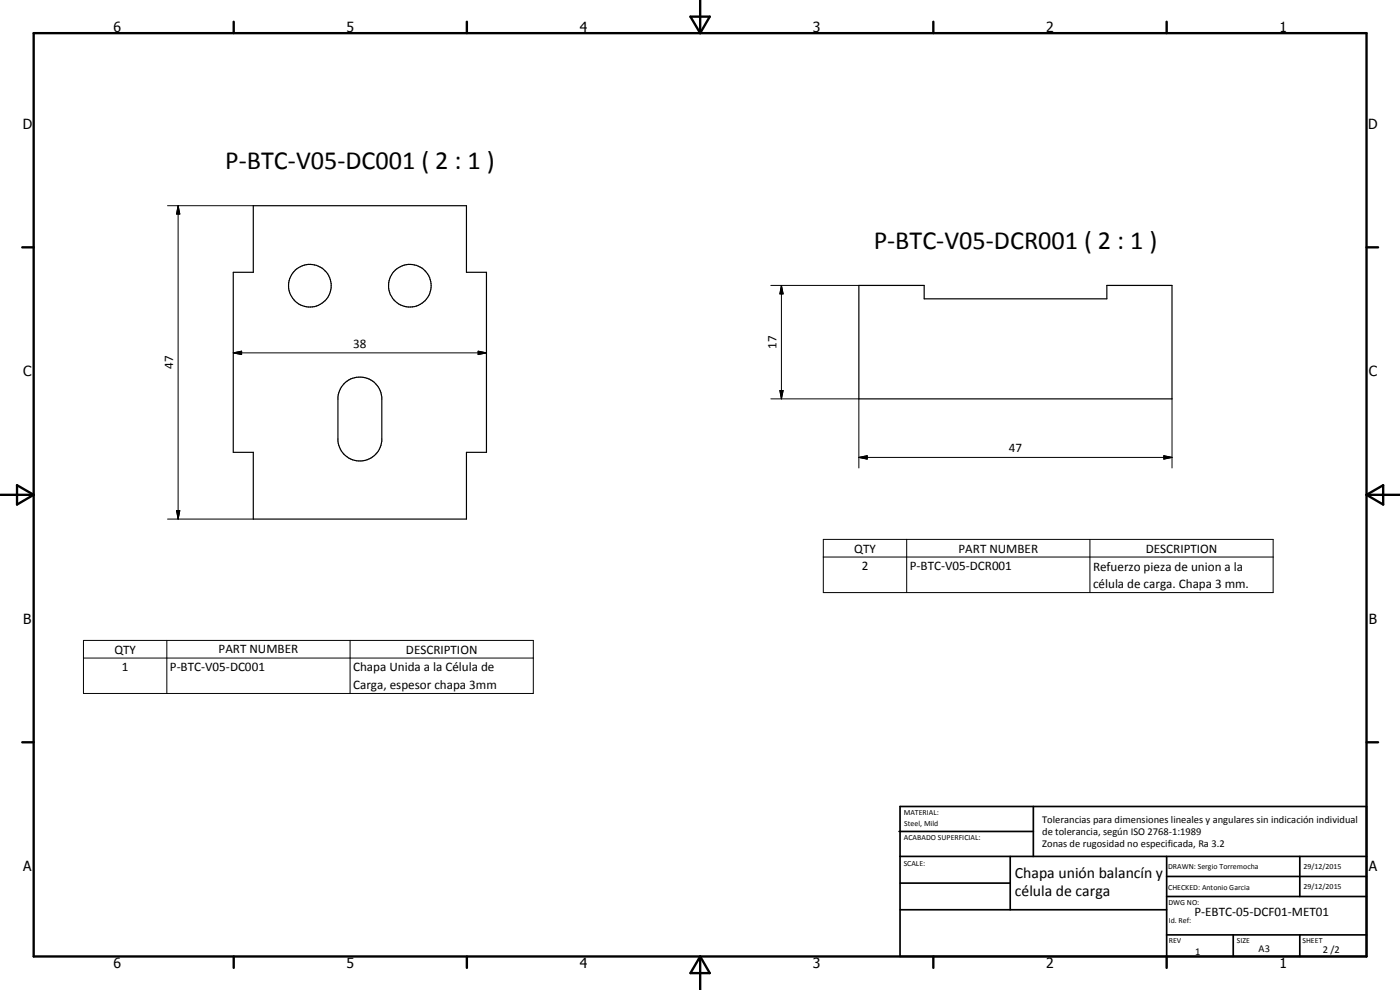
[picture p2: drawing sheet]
<svg xmlns="http://www.w3.org/2000/svg" width="420mm" height="297mm" viewBox="0 0 420 297" stroke-linecap="round" stroke-linejoin="round" font-family="sans-serif">
<defs><g id="words">
<g font-size="7.9">
<text x="67.6" y="50.7">P-BTC-V05-DC001 ( 2 : 1 )</text>
<text x="262.2" y="74.6">P-BTC-V05-DCR001 ( 2 : 1 )</text>
</g>
<g font-size="4.7">
<text x="304.6" y="263.5">Chapa unión balancín y</text>
<text x="304.6" y="268.9">célula de carga</text>
</g>
<g font-size="4.2">
<text x="34" y="9.6">6</text>
<text x="104" y="9.6">5</text>
<text x="174" y="9.6">4</text>
<text x="244" y="9.6">3</text>
<text x="314" y="9.6">2</text>
<text x="384" y="9.6">1</text>
<text x="6.8" y="38.7">D</text>
<text x="410.6" y="38.7">D</text>
<text x="7" y="112.9">C</text>
<text x="410.8" y="112.9">C</text>
<text x="7" y="187.1">B</text>
<text x="410.8" y="187.1">B</text>
<text x="7" y="261.4">A</text>
<text x="410.8" y="261.4">A</text>
<text x="34" y="290.4">6</text>
<text x="104" y="290.4">5</text>
<text x="174" y="290.4">4</text>
<text x="244" y="290.4">3</text>
<text x="314" y="290.4">2</text>
<text x="384" y="290.4">1</text>
</g>
<g font-size="3.9">
<text x="106" y="104.4">38</text>
<text x="233" y="104.7" transform="rotate(-90 233 104.7)">17</text>
<text x="51.9" y="110.7" transform="rotate(-90 51.9 110.7)">47</text>
<text x="302.8" y="135.8">47</text>
<text x="256.4" y="165.8">QTY</text>
<text x="287.6" y="165.8">PART NUMBER</text>
<text x="343.9" y="165.8">DESCRIPTION</text>
<text x="258.6" y="171.1">2</text>
<text x="273" y="171.1">P-BTC-V05-DCR001</text>
<text x="328" y="171.2">Refuerzo pieza de union a la</text>
<text x="328" y="176.5">célula de carga. Chapa 3 mm.</text>
<text x="34.3" y="196.1">QTY</text>
<text x="65.6" y="196">PART NUMBER</text>
<text x="121.8" y="196.1">DESCRIPTION</text>
<text x="36.6" y="201.4">1</text>
<text x="51" y="201.4">P-BTC-V05-DC001</text>
<text x="106" y="201.5">Chapa Unida a la Célula de</text>
<text x="106" y="206.8">Carga, espesor chapa 3mm</text>
<text x="358.5" y="275">P-EBTC-05-DCF01-MET01</text>
</g>
<g font-size="3.1">
<text x="312.7" y="246.8">Tolerancias para dimensiones lineales y angulares sin indicación individual</text>
<text x="312.7" y="250.4">de tolerancia, según ISO 2768-1:1989</text>
<text x="312.7" y="254">Zonas de rugosidad no especificada, Ra 3.2</text>
<text x="358.7" y="286.5">1</text>
<text x="377.7" y="285.6">A3</text>
<text x="397" y="285.9">2 /2</text>
</g>
<g font-size="2.4">
<text x="271.2" y="244.4">MATERIAL:</text>
<text x="271.3" y="252">ACABADO SUPERFICIAL:</text>
<text x="271.4" y="247.9">Steel, Mild</text>
<text x="271.2" y="259.7">SCALE:</text>
<text x="350.6" y="260.8">DRAWN: Sergio Torremocha</text>
<text x="391.2" y="260.6">29/12/2015</text>
<text x="350.6" y="267">CHECKED: Antonio Garcia</text>
<text x="391.2" y="266.7">29/12/2015</text>
<text x="350.6" y="271.4">DWG NO:</text>
<text x="350.8" y="276.9">Id. Ref:</text>
<text x="350.8" y="282.8">REV</text>
<text x="371.2" y="282.9">SIZE</text>
<text x="390.9" y="282.9">SHEET</text>
</g>
</g></defs>
<g fill="none" stroke="#000" stroke-width=".35">
<path d="M76 61.7h64v20h6v54h-6v20h-64v-20h-6v-54h6zM257.8 85.6h19.6v4.1h54.8v-4.1h19.5v34.1h-93.9zM103.2 115.2a6.6 6.6 0 0 1 7-1.7 6.6 6.6 0 0 1 4.4 5.6v13.2a6.6 6.6 0 0 1-6.6 6 6.6 6.6 0 0 1-6.6-6v-13.2l.5-1.8z"/>
<circle cx="93" cy="85.7" r="6.4"/>
<circle cx="123" cy="85.7" r="6.4"/>
</g>
<g fill="none" stroke="#000" stroke-width=".71">
<path d="M10.1 9.9h400v277.1h-400zM70.1 6.5v3.4M140.1 6.5v3.4M207.2 5h5.8l-2.9 4.9zM210.1 0v9.9M280.1 6.5v3.4M350.1 6.5v3.4M6.7 74.2h3.4M410.1 74.2h3.5M.1 148.5h10M5.1 145.6l5 2.9-5 2.9zM410.1 148.5h10"/>
<path d="M410.1 148.5l5-2.9v5.8zM6.7 222.7h3.4M410.1 222.7h3.5M70.1 287v3.4M140.1 287v3.4M210.1 287v10M210.1 287l2.9 5h-5.8zM280.1 287v3.4M350.1 287v3.4"/>
</g>
<g fill="none" stroke="#000" stroke-width=".51">
<path d="M269.8 249.5h40.3M270.1 242h140v45h-140zM270.1 257h140M303.2 257v16M310.1 242v15M350.1 257v30M390.1 257v12M270.1 265h33.1M270.1 273h80M350.1 269h60M350.1 263h60M350.1 280.5h60"/>
<path d="M370.1 280.5v6.5M390.1 280.5v6.5"/>
</g>
<g fill="none" stroke="#000" stroke-width=".3">
<path d="M50.3 61.7h25.7M53.5 61.7l.5 2.5h-1zM53.5 61.7v94M231.3 85.6h26.5M234.5 85.6l.5 2.6h-1zM234.5 85.6v34.1M70 105.9l2.5-.5v1zM70 105.9h76M143.5 105.4l2.5 .5-2.5 .5zM231.3 119.7h26.5v20.7M234 117.2h1l-.5 2.5zM351.7 119.7v20.7"/>
<path d="M257.8 137.2l2.5-.5v1.1zM257.8 137.2h93.9M349.3 136.7l2.4 .5-2.4 .6zM50.3 155.7h25.7M53 153.2h1l-.5 2.5zM247.1 161.8h135v16h-135zM247.1 167.1h135M272.1 161.8v16M327.1 161.8v16M25 192.2h135.1v15.9h-135.1zM25 197.4h135.1M50.1 192.2v15.9"/>
<path d="M105.1 192.2v15.9"/>
</g>
<path d="M53.5 61.7l.5 2.5h-1zM234.5 85.6l.5 2.6h-1zM70 105.9l2.5-.5v1zM143.5 105.4l2.5 .5-2.5 .5zM234 117.2h1l-.5 2.5zM257.8 137.2l2.5-.5v1.1zM349.3 136.7l2.4 .5-2.4 .6zM53 153.2h1l-.5 2.5z" fill="#000"/>
<use href="#words"/>
</svg>
